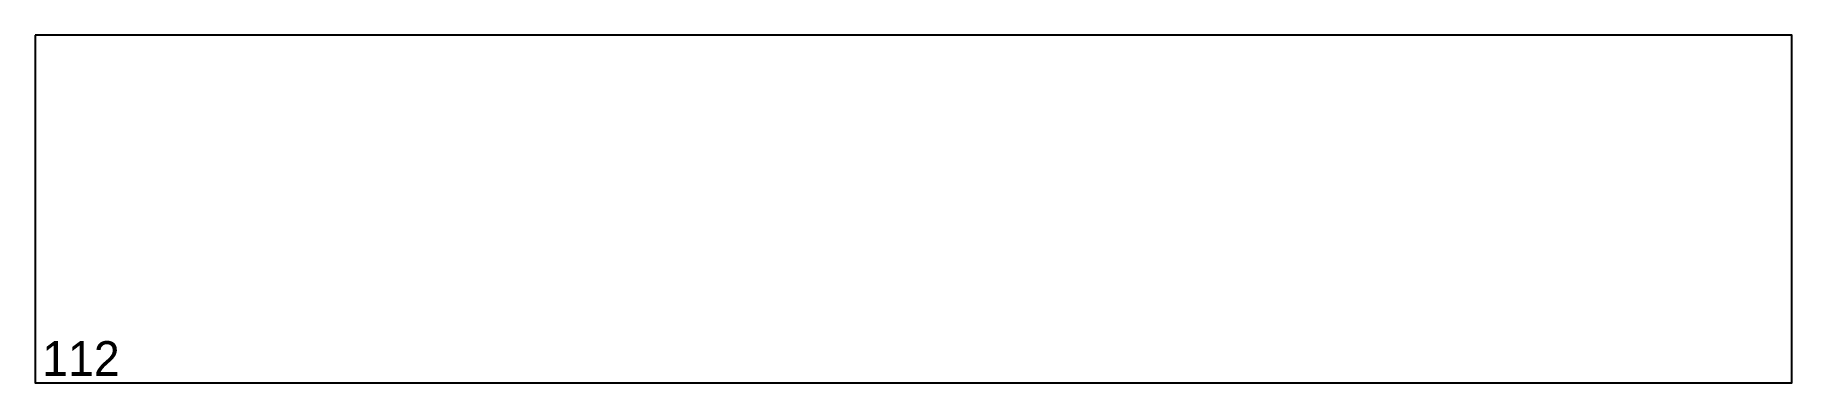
# Model space of a CAD drawing. Header units: millimetres. Extents: x 0 to 505, y 0 to 100.
import ezdxf

# ---------------------------------------------------------------- set-up
doc = ezdxf.new("R2010")
doc.units = ezdxf.units.MM
doc.header["$MEASUREMENT"] = 0
doc.layers.add('ВнешнийКонтур', color=7, linetype='Continuous')
doc.layers.add('Нумерация', color=7, linetype='Continuous')

msp = doc.modelspace()

# ---------------------------------------------------------------- linework, layer by layer
at = {"layer": 'ВнешнийКонтур', "color": 0, "linetype": 'Continuous'}
msp.add_lwpolyline([(0, 100), (0, 0), (504.9, 0), (504.9, 100)], close=True, dxfattribs=at)

# ---------------------------------------------------------------- texts
at = {"layer": 'Нумерация', "color": 0, "linetype": 'Continuous'}
msp.add_text('112', height=10, dxfattribs=at).set_placement((2, 2))

doc.saveas('drawing.dxf')
